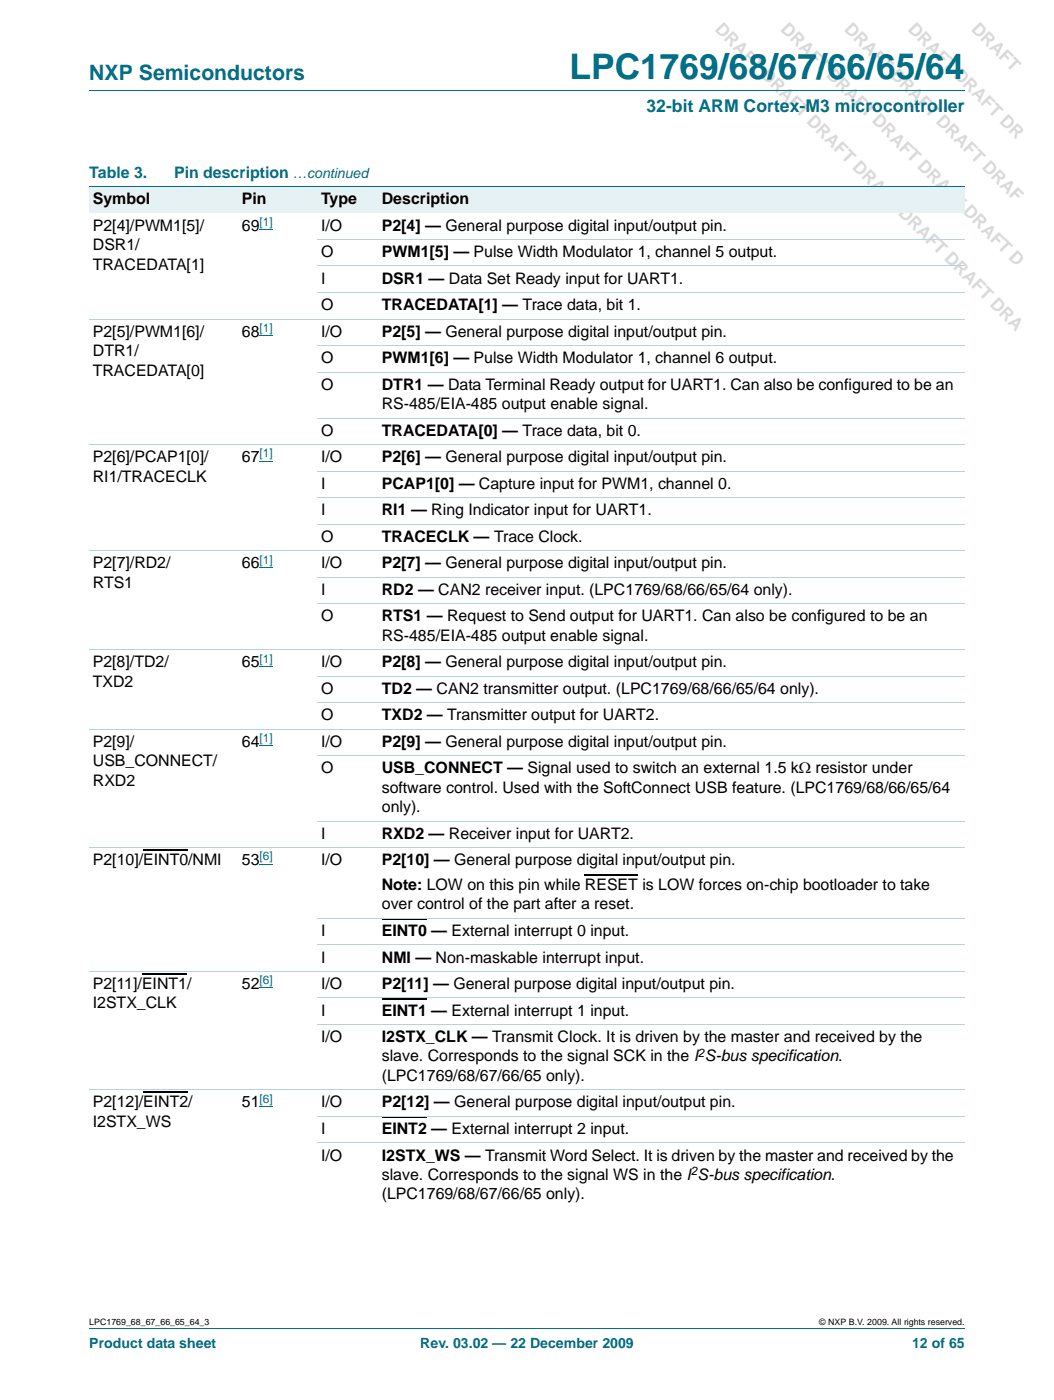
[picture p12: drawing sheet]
<svg xmlns="http://www.w3.org/2000/svg" width="210mm" height="279mm" viewBox="0 0 210 279" stroke-linecap="round" stroke-linejoin="round" font-family="sans-serif">
<defs><g id="words">
<text font-size="7" fill="#007088" x="113.6" y="15.8">LPC1769/68/67/66/65/64</text>
<text font-size="4.2" fill="#007088" x="17.8" y="16">NXP Semiconductors</text>
<g font-size="3.5" fill="#d9d9d9">
<text x="142.5" y="6.1" transform="rotate(45 142.5 6.1)">DRAFT DRAFT DRAFT DRAFT DRAFT DRAFT DRA</text>
<text x="155.6" y="6.1" transform="rotate(45 155.6 6.1)">DRAFT DRAFT DRAFT DRAFT DRAFT D</text>
<text x="168.3" y="6.1" transform="rotate(45 168.3 6.1)">DRAFT DRAFT DRAFT DRAF</text>
<text x="180.9" y="6.1" transform="rotate(45 180.9 6.1)">DRAFT DRAFT DR</text>
</g>
<text font-size="3.5" fill="#007088" x="129" y="22.3">32-bit ARM Cortex-M3 microcontroller</text>
<g font-size="3.2" fill="#007088">
<text x="17.8" y="35.5">Table 3.</text>
<text x="34.7" y="35.5">Pin description</text>
</g>
<g font-size="3.2">
<text x="18.5" y="40.7">Symbol</text>
<text x="48.3" y="40.7">Pin</text>
<text x="64" y="40.7">Type</text>
<text x="76.2" y="40.7">Description</text>
<text x="18.5" y="46">P2[4]/PWM1[5]/</text>
<text x="48.3" y="46">69</text>
<text x="64" y="46">I/O</text>
<text x="76.2" y="46">P2[4] — General purpose digital input/output pin.</text>
<text x="18.5" y="49.9">DSR1/</text>
<text x="18.5" y="53.8">TRACEDATA[1]</text>
<text x="64" y="51.3">O</text>
<text x="76.2" y="51.3">PWM1[5] — Pulse Width Modulator 1, channel 5 output.</text>
<text x="64" y="56.6">I</text>
<text x="76.2" y="56.6">DSR1 — Data Set Ready input for UART1.</text>
<text x="64" y="61.9">O</text>
<text x="76.2" y="61.9">TRACEDATA[1] — Trace data, bit 1.</text>
<text x="18.5" y="67.2">P2[5]/PWM1[6]/</text>
<text x="18.5" y="71.1">DTR1/</text>
<text x="48.3" y="67.2">68</text>
<text x="64" y="67.2">I/O</text>
<text x="76.2" y="67.2">P2[5] — General purpose digital input/output pin.</text>
<text x="18.5" y="75">TRACEDATA[0]</text>
<text x="64" y="72.5">O</text>
<text x="64" y="77.8">O</text>
<text x="76.2" y="72.5">PWM1[6] — Pulse Width Modulator 1, channel 6 output.</text>
<text x="76.2" y="77.8">DTR1 — Data Terminal Ready output for UART1. Can also be configured to be an</text>
<text x="76.2" y="81.7">RS-485/EIA-485 output enable signal.</text>
<text x="64" y="87">O</text>
<text x="76.2" y="87">TRACEDATA[0] — Trace data, bit 0.</text>
<text x="18.5" y="92.2">P2[6]/PCAP1[0]/</text>
<text x="48.3" y="92.2">67</text>
<text x="64" y="92.2">I/O</text>
<text x="76.2" y="92.2">P2[6] — General purpose digital input/output pin.</text>
<text x="18.5" y="96.1">RI1/TRACECLK</text>
<text x="64" y="97.5">I</text>
<text x="76.2" y="97.5">PCAP1[0] — Capture input for PWM1, channel 0.</text>
<text x="64" y="102.8">I</text>
<text x="76.2" y="102.8">RI1 — Ring Indicator input for UART1.</text>
<text x="18.5" y="113.4">P2[7]/RD2/</text>
<text x="48.3" y="113.4">66</text>
<text x="64" y="108.1">O</text>
<text x="64" y="113.4">I/O</text>
<text x="76.2" y="108.1">TRACECLK — Trace Clock.</text>
<text x="76.2" y="113.4">P2[7] — General purpose digital input/output pin.</text>
<text x="18.5" y="117.3">RTS1</text>
<text x="64" y="118.7">I</text>
<text x="76.2" y="118.7">RD2 — CAN2 receiver input. (LPC1769/68/66/65/64 only).</text>
<text x="64" y="124">O</text>
<text x="76.2" y="124">RTS1 — Request to Send output for UART1. Can also be configured to be an</text>
<text x="76.2" y="127.9">RS-485/EIA-485 output enable signal.</text>
<text x="18.5" y="133.2">P2[8]/TD2/</text>
<text x="18.5" y="137.1">TXD2</text>
<text x="48.3" y="133.2">65</text>
<text x="64" y="133.2">I/O</text>
<text x="76.2" y="133.2">P2[8] — General purpose digital input/output pin.</text>
<text x="64" y="138.5">O</text>
<text x="64" y="143.8">O</text>
<text x="76.2" y="138.5">TD2 — CAN2 transmitter output. (LPC1769/68/66/65/64 only).</text>
<text x="76.2" y="143.8">TXD2 — Transmitter output for UART2.</text>
<text x="18.5" y="149.1">P2[9]/</text>
<text x="48.3" y="149.1">64</text>
<text x="64" y="149.1">I/O</text>
<text x="76.2" y="149.1">P2[9] — General purpose digital input/output pin.</text>
<text x="18.5" y="152.9">USB_CONNECT/</text>
<text x="64" y="154.3">O</text>
<text x="76.2" y="154.3">USB_CONNECT — Signal used to switch an external 1.5 kΩ resistor under</text>
<text x="18.5" y="156.8">RXD2</text>
<text x="76.2" y="158.2">software control. Used with the SoftConnect USB feature. (LPC1769/68/66/65/64</text>
<text x="64" y="167.4">I</text>
<text x="76.2" y="162.1">only).</text>
<text x="76.2" y="167.4">RXD2 — Receiver input for UART2.</text>
<text x="18.5" y="172.7">P2[10]/EINT0/NMI</text>
<text x="48.3" y="172.7">53</text>
<text x="64" y="172.7">I/O</text>
<text x="76.2" y="172.7">P2[10] — General purpose digital input/output pin.</text>
<text x="76.2" y="177.6">Note: LOW on this pin while RESET is LOW forces on-chip bootloader to take</text>
<text x="76.2" y="181.5">over control of the part after a reset.</text>
<text x="64" y="186.8">I</text>
<text x="76.2" y="186.8">EINT0 — External interrupt 0 input.</text>
<text x="18.5" y="197.4">P2[11]/EINT1/</text>
<text x="48.3" y="197.4">52</text>
<text x="64" y="192.1">I</text>
<text x="64" y="197.4">I/O</text>
<text x="76.2" y="192.1">NMI — Non-maskable interrupt input.</text>
<text x="76.2" y="197.4">P2[11] — General purpose digital input/output pin.</text>
<text x="18.5" y="201.3">I2STX_CLK</text>
<text x="64" y="202.7">I</text>
<text x="76.2" y="202.7">EINT1 — External interrupt 1 input.</text>
<text x="64" y="208">I/O</text>
<text x="76.2" y="208">I2STX_CLK — Transmit Clock. It is driven by the master and received by the</text>
<text x="76.2" y="211.8">slave. Corresponds to the signal SCK in the I S-bus specification.</text>
<text x="76.2" y="215.7">(LPC1769/68/67/66/65 only).</text>
<text x="18.5" y="221">P2[12]/EINT2/</text>
<text x="48.3" y="221">51</text>
<text x="64" y="221">I/O</text>
<text x="76.2" y="221">P2[12] — General purpose digital input/output pin.</text>
<text x="18.5" y="224.9">I2STX_WS</text>
<text x="64" y="226.3">I</text>
<text x="76.2" y="226.3">EINT2 — External interrupt 2 input.</text>
<text x="64" y="231.6">I/O</text>
<text x="76.2" y="231.6">I2STX_WS — Transmit Word Select. It is driven by the master and received by the</text>
<text x="76.2" y="235.5">slave. Corresponds to the signal WS in the I S-bus specification.</text>
<text x="76.2" y="239.4">(LPC1769/68/67/66/65 only).</text>
</g>
<g font-size="2.8" fill="#007088">
<text x="58.4" y="35.5">…continued</text>
<text x="17.8" y="269.1">Product data sheet</text>
<text x="83.8" y="269.1">Rev. 03.02 — 22 December 2009</text>
<text x="181.9" y="269.1">12 of 65</text>
</g>
<g font-size="2.4" fill="#00f">
<text x="51.8" y="45.1">[1]</text>
<text x="51.8" y="66.3">[1]</text>
<text x="51.8" y="91.3">[1]</text>
<text x="51.8" y="112.5">[1]</text>
<text x="51.8" y="132.2">[1]</text>
<text x="51.8" y="148.1">[1]</text>
<text x="51.8" y="171.7">[6]</text>
<text x="51.8" y="196.4">[6]</text>
<text x="51.8" y="220.1">[6]</text>
</g>
<g font-size="2.4">
<text x="139.2" y="210.9">2</text>
<text x="137.9" y="234.5">2</text>
</g>
<g font-size="1.8">
<text x="17.8" y="264.5">LPC1769_68_67_66_65_64_3</text>
<text x="163.4" y="264.5">© NXP B.V. 2009. All rights reserved.</text>
</g>
</g></defs>
<path d="M17.8 18.2h174.6M17.8 265.1h174.6" fill="none" stroke="#007088" stroke-width=".2"/>
<path d="M51.8 45.8h2.6M51.8 67h2.6M51.8 92h2.6M51.8 113.2h2.6M51.8 132.9h2.6M51.8 148.8h2.6M51.8 172.4h2.6M51.8 197.1h2.6M51.8 220.8h2.6" fill="none" stroke="#00f" stroke-width=".2"/>
<path d="M28.6 169.7h8.9M116.7 174.6h10.6M28.3 194.4h9M28.6 218h8.9" fill="none" stroke="#000" stroke-width=".23"/>
<path d="M76.2 183.5h8.9M76.2 199.3h8.9M76.2 223h8.9" fill="none" stroke="#000" stroke-width=".34"/>
<g fill="#e6f1f4">
<path d="M17.8 37.2h29.7v5.3h-29.7z"/>
<path d="M47.5 37.2h15.8v5.3h-15.8z"/>
<path d="M63.3 37.2h12.2v5.3h-12.2z"/>
<path d="M75.5 37.2h116.9v5.3h-116.9z"/>
</g>
<path d="M17.8 37.2h174.6" fill="none" stroke="#007088" stroke-width=".2"/>
<g fill="none" stroke="#b3d4db" stroke-width=".2">
<path d="M63.3 47.8h129.1M63.3 53.1h129.1M63.3 58.4h129.1M17.8 63.7h174.6M63.3 69h129.1M63.3 74.3h129.1M17.8 88.7h174.6M63.3 83.4h129.1M63.3 94h129.1M63.3 99.3h129.1M17.8 109.9h174.6M63.3 104.6h129.1"/>
<path d="M63.3 115.2h129.1M17.8 129.6h174.6M63.3 120.5h129.1M63.3 134.9h129.1M17.8 145.5h174.6M63.3 140.2h129.1M63.3 150.8h129.1M17.8 169.2h174.6M63.3 163.9h129.1M17.8 193.8h174.6M63.3 183.3h129.1M63.3 188.6h129.1"/>
<path d="M63.3 199.1h129.1M17.8 217.5h174.6M63.3 204.4h129.1M63.3 222.8h129.1M63.3 228.1h129.1"/>
</g>
<use href="#words"/>
</svg>
